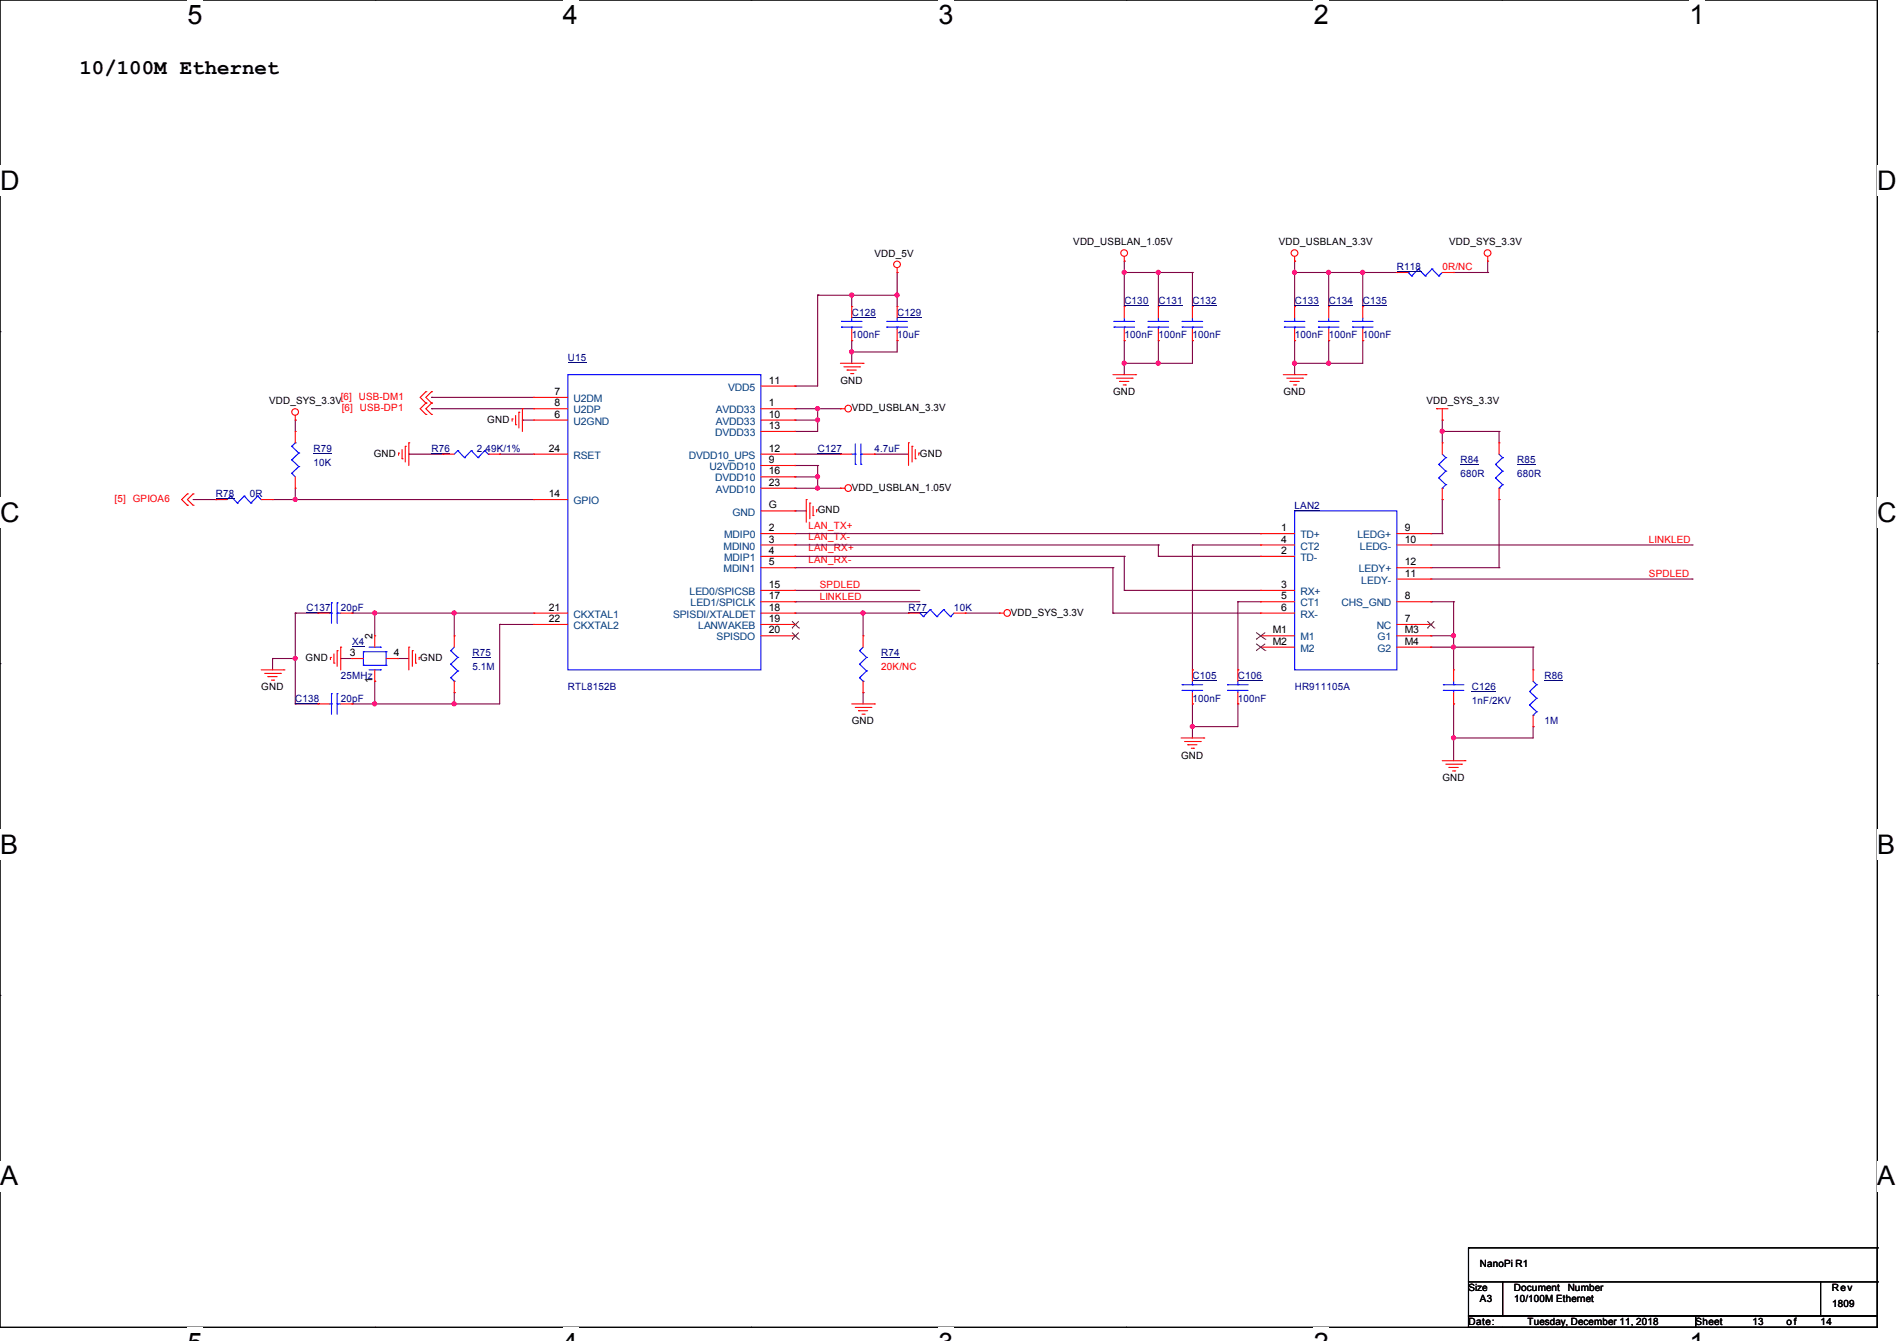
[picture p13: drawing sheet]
<svg xmlns="http://www.w3.org/2000/svg" width="297mm" height="210mm" viewBox="0 0 297 210" stroke-linecap="round" stroke-linejoin="round" font-family="sans-serif">
<defs><g id="words">
<g font-size="4.2">
<text x="29.4" y="3.8">5</text>
<text x="88.1" y="3.8">4</text>
<text x="146.9" y="3.8">3</text>
<text x="205.7" y="3.8">2</text>
<text x="264.5" y="3.8">1</text>
<text x="0" y="29.8">D</text>
<text x="293.9" y="29.8">D</text>
<text x="0" y="81.7">C</text>
<text x="293.9" y="81.7">C</text>
<text x="0" y="133.7">B</text>
<text x="293.9" y="133.7">B</text>
<text x="0" y="185.6">A</text>
<text x="293.9" y="185.6">A</text>
</g>
<text font-size="3.3" x="12.4" y="11.6">10/100M Ethernet</text>
<g font-size="1.6">
<text x="136.9" y="40.2">VDD_5V</text>
<text x="168" y="38.4">VDD_USBLAN_1.05V</text>
<text x="200.2" y="38.4">VDD_USBLAN_3.3V</text>
<text x="226.9" y="38.4">VDD_SYS_3.3V</text>
<text x="42.1" y="63.3">VDD_SYS_3.3V</text>
<text x="86.8" y="65.4">6</text>
<text x="86.8" y="61.8">7</text>
<text x="86.8" y="63.6">8</text>
<text x="120.4" y="63.6">1</text>
<text x="120.4" y="65.4">10</text>
<text x="120.4" y="60.1">11</text>
<text x="131.6" y="60.1">GND</text>
<text x="133.4" y="64.4">VDD_USBLAN_3.3V</text>
<text x="174.3" y="61.9">GND</text>
<text x="200.9" y="61.9">GND</text>
<text x="223.3" y="63.3">VDD_SYS_3.3V</text>
<text x="58.5" y="71.5">GND</text>
<text x="76.3" y="66.2">GND</text>
<text x="85.9" y="70.7">24</text>
<text x="120.4" y="70.7">12</text>
<text x="120.4" y="67.2">13</text>
<text x="144" y="71.5">GND</text>
<text x="85.9" y="77.9">14</text>
<text x="120.4" y="72.5">9</text>
<text x="120.4" y="74.3">16</text>
<text x="120.4" y="76.1">23</text>
<text x="133.4" y="76.8">VDD_USBLAN_1.05V</text>
<text x="120.4" y="83.2">2</text>
<text x="120.4" y="79.6">G</text>
<text x="128" y="80.4">GND</text>
<text x="200.6" y="83.2">1</text>
<text x="219.9" y="83.2">9</text>
<text x="120.4" y="85">3</text>
<text x="120.4" y="86.7">4</text>
<text x="120.4" y="88.5">5</text>
<text x="200.6" y="85">4</text>
<text x="200.6" y="86.7">2</text>
<text x="219.9" y="88.5">12</text>
<text x="219.9" y="85">10</text>
<text x="85.9" y="95.6">21</text>
<text x="120.4" y="92.1">15</text>
<text x="120.4" y="93.9">17</text>
<text x="120.4" y="95.6">18</text>
<text x="200.6" y="92.1">3</text>
<text x="200.6" y="93.9">5</text>
<text x="200.6" y="95.6">6</text>
<text x="219.9" y="93.9">8</text>
<text x="219.9" y="90.3">11</text>
<text x="58.3" y="100.1" transform="rotate(-90 58.3 100.1)">2</text>
<text x="85.9" y="97.4">22</text>
<text x="120.4" y="97.4">19</text>
<text x="120.4" y="99.2">20</text>
<text x="158.3" y="96.4">VDD_SYS_3.3V</text>
<text x="199.3" y="99.2">M1</text>
<text x="199.3" y="101">M2</text>
<text x="219.9" y="101">M4</text>
<text x="219.9" y="99.2">M3</text>
<text x="219.9" y="97.4">7</text>
<text x="47.8" y="103.5">GND</text>
<text x="54.8" y="102.7">3</text>
<text x="58.3" y="107" transform="rotate(-90 58.3 107)">1</text>
<text x="61.7" y="102.7">4</text>
<text x="65.8" y="103.5">GND</text>
<text x="40.9" y="108.1">GND</text>
<text x="133.4" y="113.5">GND</text>
<text x="184.9" y="118.8">GND</text>
<text x="225.8" y="122.3">GND</text>
<text x="229.9" y="202.2">Size</text>
<text x="231.7" y="198.5">NanoPi R1</text>
<text x="231.7" y="204">A3</text>
<text x="237" y="202.2">Document</text>
<text x="237" y="204">10/100M Ethernet</text>
<text x="245.4" y="202.2">Number</text>
<text x="286.8" y="202.2">Rev</text>
<text x="229.9" y="207.5">Date:</text>
<text x="239.2" y="207.5">Tuesday, December 11, 2018</text>
<text x="265.5" y="207.5">Sheet</text>
<text x="274.4" y="207.5">13</text>
<text x="279.7" y="207.5">o f</text>
<text x="285" y="207.5">14</text>
<text x="286.8" y="204.7">1809</text>
</g>
<g font-size="1.6" fill="#000080">
<text x="176" y="47.7">C130</text>
<text x="181.4" y="47.7">C131</text>
<text x="186.7" y="47.7">C132</text>
<text x="202.7" y="47.7">C133</text>
<text x="208" y="47.7">C134</text>
<text x="213.4" y="47.7">C135</text>
<text x="218.7" y="42.3">R118</text>
<text x="133.4" y="49.4">C128</text>
<text x="133.4" y="53">100nF</text>
<text x="140.5" y="49.4">C129</text>
<text x="140.5" y="53">10uF</text>
<text x="176" y="53">100nF 100nF 100nF</text>
<text x="202.7" y="53">100nF 100nF 100nF</text>
<text x="88.9" y="56.6">U15</text>
<text x="49.1" y="70.8">R79</text>
<text x="67.6" y="70.8">R76</text>
<text x="74.7" y="70.8">2.49K/1%</text>
<text x="128" y="70.8">C127</text>
<text x="136.9" y="70.8">4.7uF</text>
<text x="33.8" y="77.9">R78</text>
<text x="39.1" y="77.9">0R</text>
<text x="49.1" y="72.9">10K</text>
<text x="228.7" y="72.6">R84</text>
<text x="228.7" y="74.7">680R</text>
<text x="237.5" y="72.6">R85</text>
<text x="237.5" y="74.7">680R</text>
<text x="202.7" y="79.7">LAN2</text>
<text x="48" y="95.7">C137</text>
<text x="53.3" y="95.7">20pF</text>
<text x="142.2" y="95.7">R77</text>
<text x="149.4" y="95.7">10K</text>
<text x="55.1" y="101">X4</text>
<text x="53.3" y="106.3">25MHz</text>
<text x="74" y="102.8">R75</text>
<text x="74" y="104.9">5.1M</text>
<text x="138" y="102.8">R74</text>
<text x="186.7" y="106.3">C105</text>
<text x="193.8" y="106.3">C106</text>
<text x="241.8" y="106.3">R86</text>
<text x="46.2" y="109.9">C138</text>
<text x="53.3" y="109.9">20pF</text>
<text x="88.9" y="108.1">RTL8152B</text>
<text x="186.7" y="109.9">100nF</text>
<text x="193.8" y="109.9">100nF</text>
<text x="202.7" y="108.1">HR911105A</text>
<text x="230.4" y="108.1">C126</text>
<text x="230.4" y="110.2">1nF/2KV</text>
<text x="241.8" y="113.5">1M</text>
</g>
<g font-size="1.6" fill="#f00">
<text x="225.8" y="42.3">0R/NC</text>
<text x="53.3" y="62.6">[6]</text>
<text x="53.5" y="64.4">[6]</text>
<text x="56.2" y="62.6">USB-DM1</text>
<text x="56.3" y="64.4">USB-DP1</text>
<text x="18" y="78.6">[5]</text>
<text x="20.8" y="78.6">GPIOA6</text>
<text x="126.6" y="82.8">LAN_TX+</text>
<text x="126.6" y="88.1">LAN_RX-</text>
<text x="126.6" y="86.4">LAN_RX+</text>
<text x="126.6" y="84.6">LAN_TX-</text>
<text x="258.2" y="85">LINKLED</text>
<text x="128.4" y="93.9">LINKLED</text>
<text x="128.4" y="92.1">SPDLED</text>
<text x="258.2" y="90.3">SPDLED</text>
<text x="138" y="104.9">20K/NC</text>
</g>
<g font-size="1.6" fill="#004080">
<text x="89.8" y="63">U2DM</text>
<text x="89.8" y="64.7">U2DP</text>
<text x="112.1" y="64.7">AVDD33</text>
<text x="114" y="61.2">VDD5</text>
<text x="89.8" y="66.5">U2GND</text>
<text x="89.8" y="71.8">RSET</text>
<text x="107.8" y="71.8">DVDD10_UPS</text>
<text x="112" y="68.3">DVDD33</text>
<text x="112.1" y="66.5">AVDD33</text>
<text x="111.1" y="73.6">U2VDD10</text>
<text x="112" y="75.4">DVDD10</text>
<text x="112.1" y="77.2">AVDD10</text>
<text x="89.8" y="79">GPIO</text>
<text x="114.7" y="80.7">GND</text>
<text x="113.3" y="86.1">MDIN0</text>
<text x="113.3" y="89.6">MDIN1</text>
<text x="113.4" y="84.3">MDIP0</text>
<text x="113.4" y="87.8">MDIP1</text>
<text x="203.6" y="84.3">TD+</text>
<text x="203.6" y="86.1">CT2</text>
<text x="203.6" y="87.8">TD-</text>
<text x="212.5" y="84.3">LEDG+</text>
<text x="212.7" y="89.6">LEDY+</text>
<text x="212.9" y="86.1">LEDG-</text>
<text x="108" y="93.2">LED0/SPICSB</text>
<text x="108.1" y="95">LED1/SPICLK</text>
<text x="203.6" y="93.2">RX+</text>
<text x="203.6" y="95">CT1</text>
<text x="210" y="95">CHS_GND</text>
<text x="213.1" y="91.4">LEDY-</text>
<text x="89.8" y="96.7">CKXTAL1</text>
<text x="89.8" y="98.5">CKXTAL2</text>
<text x="105.4" y="96.7">SPISDI/XTALDET</text>
<text x="109.3" y="98.5">LANWAKEB</text>
<text x="112.2" y="100.3">SPISDO</text>
<text x="203.6" y="96.7">RX-</text>
<text x="203.6" y="100.3">M1</text>
<text x="215.5" y="98.5">NC</text>
<text x="215.7" y="100.3">G1</text>
<text x="203.6" y="102.1">M2</text>
<text x="215.7" y="102.1">G2</text>
</g>
</g></defs>
<path d="M0 0h293.9v207.9h-293.9z" fill="none" stroke="#000" stroke-width=".17"/>
<g fill="#fff">
<path d="M29.4 0h2.3v4.7h-2.3z"/>
<path d="M29.4 207.9h2.3v2.1h-2.3z"/>
</g>
<path d="M58.8 0h.1M58.8 207.9h.1" fill="none" stroke="#000" stroke-width=".17"/>
<g fill="#fff">
<path d="M88.1 0h2.4v4.7h-2.4z"/>
<path d="M88.1 207.9h2.4v2.1h-2.4z"/>
</g>
<path d="M117.6 0h.1M117.6 207.9h.1" fill="none" stroke="#000" stroke-width=".17"/>
<g fill="#fff">
<path d="M146.9 0h2.4v4.7h-2.4z"/>
<path d="M146.9 207.9h2.4v2.1h-2.4z"/>
</g>
<path d="M176.3 0h.1M176.3 207.9h.1" fill="none" stroke="#000" stroke-width=".17"/>
<g fill="#fff">
<path d="M205.7 0h2.4v4.7h-2.4z"/>
<path d="M205.7 207.9h2.4v2.1h-2.4z"/>
</g>
<path d="M235.1 0h.1M235.1 207.9h.1" fill="none" stroke="#000" stroke-width=".17"/>
<g fill="#fff">
<path d="M264.5 0h2.4v4.7h-2.4z"/>
<path d="M264.5 207.9h2.4v2.1h-2.4z"/>
<path d="M0 26h3v4.7h-3z"/>
<path d="M293.9 26h3.1v4.7h-3.1z"/>
<path d="M0 77.9h3v4.7h-3z"/>
<path d="M293.9 77.9h3.1v4.7h-3.1z"/>
</g>
<path d="M0 51.9h.1M293.9 51.9h.1" fill="none" stroke="#000" stroke-width=".17"/>
<g fill="#fff">
<path d="M0 129.9h2.8v4.7h-2.8z"/>
<path d="M293.9 129.9h2.9v4.7h-2.9z"/>
</g>
<path d="M0 103.9h.1M293.9 103.9h.1" fill="none" stroke="#000" stroke-width=".17"/>
<g fill="#fff">
<path d="M-.1 181.8h2.9v4.8h-2.9z"/>
<path d="M293.8 181.8h3v4.8h-3z"/>
</g>
<g fill="none" stroke="#000" stroke-width=".17">
<path d="M0 155.9h.1M293.9 155.9h.1M229.9 195.4h.1M229.9 195.4v5.3M229.9 195.4h64M293.9 195.4h.1M293.9 195.4v5.3M229.9 200.7h5.3v5.4h-5.3zM229.9 206.1h35.6v1.8h-35.6zM235.2 200.7h49.8v5.4h-49.8zM265.5 206.1h28.4v1.8h-28.4zM285 200.7h8.9v5.4h-8.9z"/>
<path d="M293.9 200.7h.1"/>
</g>
<g fill="none" stroke="#800040" stroke-width=".17">
<path d="M128 46.2h.1M128 46.2v14.3h-3.5M128 46.2h12.5M133.3 55.1h.1M133.3 46.2h.1M133.3 53.3h.1M133.3 46.2v1.8M133.3 53.3v3.6M140.5 53.3h.1M140.5 46.2h.1M140.5 42.7h.1M140.5 42.7v5.3"/>
<path d="M140.5 53.3v1.8h-7.2M176 42.7h.1M176 56.9h.1M176 40.9h.1M176 53.3h.1M176 40.9v7.1M176 53.3v5.4M176 42.7h10.7M181.4 56.9h.1M181.4 42.7h.1M181.4 53.3h.1M181.4 42.7v5.3"/>
<path d="M181.4 53.3v3.6M186.7 42.7h.1M186.7 53.3h.1M186.7 53.3v3.6h-10.7M186.7 42.7v5.3M202.7 42.7h.1M202.7 40.9h.1M202.7 56.9h.1M202.7 53.3h.1M202.7 40.9v7.1M202.7 53.3v5.4M202.7 42.7h16"/>
<path d="M208 42.7h.1M208 56.9h.1M208 53.3h.1M208 42.7v5.3M208 53.3v3.6M213.4 42.7h.1M213.4 53.3h.1M213.4 42.7v5.3M213.4 53.3v3.6h-10.7M227.6 42.7h.1M227.6 42.7h5.3M232.9 42.7h.1"/>
<path d="M232.9 40.9v1.8M30.2 78.2h3.6M33.8 78.2h.1M42.7 78.2h40.9M46.2 78.2h.1M46.2 65.8h.1M46.2 65.8v1.8M46.2 76.5v1.7M64 71.1h.1M64 71.1h5.3M67.6 64h.1M67.6 62.2h.1"/>
<path d="M67.6 64h16M67.6 62.2h16M78.2 71.1h.1M78.2 71.1h5.4M81.8 65.8h.1M81.8 65.8h1.8M124.5 60.5h.1M124.5 67.6h.1M124.5 65.8h.1M124.5 74.7h.1M124.5 76.5h.1M124.5 71.1h.1"/>
<path d="M124.5 72.9h.1M124.5 64h.1M124.5 64h7.1M124.5 65.8h3.5M124.5 71.1h7.1M124.5 76.5h7.1M124.5 74.7h3.5M124.5 72.9h3.5M128 72.9h.1M128 64h.1M128 65.8h.1M128 76.5h.1"/>
<path d="M128 74.7h.1M128 64v3.6h-3.5M128 72.9v3.6M136.9 71.1h.1M136.9 71.1h5.3M225.8 67.6h.1M225.8 65.8h.1M225.8 78.2h.1M225.8 67.6h8.9M225.8 65.8v3.5M225.8 78.2v5.4M234.7 67.6h.1"/>
<path d="M234.7 78.2h.1M234.7 67.6v1.7M234.7 78.2v10.7M46.2 96h.1M46.2 96h3.6M46.2 96v14.2M55.1 96h.1M55.1 96h28.5M58.7 96h.1M58.7 96v3.6M71.1 96h.1M71.1 96v3.6"/>
<path d="M78.2 97.8h.1M78.2 97.8v12.4h-23.1M78.2 97.8h5.4M124.5 88.9h.1M124.5 87.1h.1M124.5 85.3h.1M124.5 96h.1M124.5 94.2h.1M124.5 92.5h.1M124.5 80h.1M124.5 88.9h49.7M124.5 87.1h51.5"/>
<path d="M124.5 85.3h56.9M124.5 83.6h72.9M124.5 94.2h19.5M124.5 96h17.7M124.5 92.5h19.5M124.5 80h1.7M135.1 96h.1M135.1 96v3.6M151.1 96h.1M151.1 96h5.4M174.2 96h.1M174.2 88.9h.1"/>
<path d="M174.2 96h23.2M174.2 88.9v7.1M176 92.5h.1M176 87.1h.1M176 92.5h21.4M176 87.1v5.4M181.4 87.1h.1M181.4 85.3h.1M181.4 87.1h16M181.4 85.3v1.8M186.7 85.3h.1M186.7 85.3h10.7"/>
<path d="M186.7 85.3v19.6M193.8 94.2h.1M193.8 94.2h3.6M193.8 94.2v10.7M197.4 83.6h.1M224 99.6h.1M224 94.2h.1M224 88.9h10.7M224 85.3h40.9M224 90.7h40.9M224 99.6h3.6M224 83.6h1.8"/>
<path d="M224 94.2h3.6M225.8 83.6h.1M227.6 94.2h.1M227.6 99.6h.1M227.6 94.2v10.7M234.7 88.9h.1M264.9 85.3h.1M264.9 90.7h.1M42.7 103.1h.1M42.7 103.1h3.5M42.7 103.1v1.8M46.2 110.2h.1"/>
<path d="M46.2 103.1h.1M46.2 110.2h3.6M53.3 103.1h.1M53.3 103.1h1.8M55.1 110.2h.1M58.7 106.7h.1M58.7 110.2h.1M58.7 106.7v3.5M62.2 103.1h.1M62.2 103.1h1.8M71.1 110.2h.1M71.1 108.5h.1"/>
<path d="M71.1 108.5v1.7M135.1 108.5h.1M135.1 108.5v1.7M186.7 113.8h.1M186.7 110.2h.1M186.7 104.9h.1M186.7 110.2v5.4M193.8 110.2h.1M193.8 104.9h.1M193.8 110.2v3.6h-7.1M224 101.3h.1M224 101.3h16"/>
<path d="M227.6 115.6h.1M227.6 101.3h.1M227.6 110.2h.1M227.6 110.2v8.9M240 101.3h.1M240 113.8h.1M240 101.3v3.6M240 113.8v1.8h-12.4"/>
</g>
<g fill="#f0f" stroke="#f0f" stroke-width=".17">
<circle cx="227.6" cy="99.5" r=".32"/>
<circle cx="71.1" cy="96" r=".32"/>
<circle cx="71.1" cy="110.2" r=".32"/>
<circle cx="58.7" cy="96" r=".32"/>
<circle cx="135.1" cy="96" r=".32"/>
<circle cx="133.3" cy="55.1" r=".32"/>
<circle cx="140.4" cy="46.2" r=".32"/>
<circle cx="133.3" cy="46.2" r=".32"/>
<circle cx="202.7" cy="42.7" r=".32"/>
<circle cx="213.3" cy="42.7" r=".32"/>
<circle cx="208" cy="42.7" r=".32"/>
<circle cx="128" cy="76.4" r=".32"/>
<circle cx="128" cy="74.7" r=".32"/>
<circle cx="181.3" cy="56.9" r=".32"/>
<circle cx="181.3" cy="42.7" r=".32"/>
<circle cx="176" cy="42.7" r=".32"/>
<circle cx="176" cy="56.9" r=".32"/>
<circle cx="208" cy="56.9" r=".32"/>
<circle cx="202.7" cy="56.9" r=".32"/>
<circle cx="128" cy="65.8" r=".32"/>
<circle cx="128" cy="64" r=".32"/>
<circle cx="46.2" cy="78.2" r=".32"/>
<circle cx="227.6" cy="101.3" r=".32"/>
<circle cx="227.6" cy="115.5" r=".32"/>
<circle cx="186.7" cy="113.8" r=".32"/>
<circle cx="225.8" cy="67.5" r=".32"/>
<circle cx="58.7" cy="110.2" r=".32"/>
<circle cx="46.2" cy="103.1" r=".32"/>
</g>
<g fill="none" stroke="#f00" stroke-width=".17">
<path d="M131.6 56.9h3.5M132.1 57.4h2.5M132.6 58h.1M132.6 58h1.5M133.2 58.5h.3M133.3 53.3h.1M133.3 48h.1M133.3 48v1.8M133.3 51.6v1.7M133.5 58.5h.1M134.6 57.4h.1M135.1 56.9h.1"/>
<path d="M140.5 42.7h.1M140.5 42v.7M174.2 58.7h3.6M174.8 59.2h2.4M175.3 59.7h.1M175.3 59.7h1.4M176 40.9h.1M176 53.3h.1M176 48h.1M176 40.2v.7M176 48v1.8M176 51.6v1.7"/>
<path d="M177.2 59.2h.1M177.8 58.7h.1M200.9 58.7h3.6M201.5 59.2h2.4M202 59.7h.1M202 59.7h1.4M202.7 40.9h.1M202.7 53.3h.1M202.7 48h.1M202.7 40.2v.7M202.7 48v1.8M202.7 51.6v1.7"/>
<path d="M203.9 59.2h.1M204.5 58.7h.1M208 53.3h.1M208 48h.1M208 48v1.8M208 51.6v1.7M232.9 40.9h.1M232.9 40.2v.7M29.3 79.1h.1M29.3 77.3h.1M29.3 77.3l-.9 .9 .9 .9M30.2 79.1h.1"/>
<path d="M30.2 77.3h.1M30.2 77.3l-.9 .9 .9 .9M33.8 78.2h.1M33.8 78.2h1.8M40.9 78.2h1.8M42.7 78.2h.1M46.2 65.8h.1M46.2 76.5h.1M46.2 67.6h.1M46.2 65.1v.7M46.2 67.6v1.7M46.2 74.7v1.8"/>
<path d="M62.4 71h.1M62.4 71v.3M62.9 71.8h.1M62.9 70.4v1.4M63.5 69.9h.1M63.5 69.9v2.4M64 69.3h.1M64 69.3v3.6M66.7 63.1h.1M66.7 64.9h.1M66.7 61.3h.1M66.7 63.1l-.9 .9 .9 .9"/>
<path d="M66.7 61.3l-.9 .9 .9 .9M67.6 63.1h.1M67.6 64.9h.1M67.6 61.3h.1M67.6 63.1l-.9 .9 .9 .9M67.6 61.3l-.9 .9 .9 .9M80.2 65.6h.1M80.2 65.6v.4M80.7 66.5h.1M80.7 65.1v1.4M81.2 64.6h.1M81.2 64.6v2.4"/>
<path d="M81.8 64h.1M81.8 64v3.6M126.2 78.2h.1M126.2 78.2v3.6M126.8 78.8h.1M126.8 78.8v2.4M127.3 79.3v1.4M127.8 79.8h.1M127.8 79.8v.4M131.6 64h.1M131.6 76.5h.1M131.6 64h.7"/>
<path d="M131.6 76.5h.7M142.2 69.3h.1M142.2 69.3v3.6M142.8 69.9h.1M142.8 69.9v2.4M143.3 71.8h.1M143.3 70.4v1.4M143.8 71h.1M143.8 71v.3M175.9 60.3h.3M176.2 60.3h.1M202.5 60.3h.4"/>
<path d="M202.9 60.3h.1M224.9 64h.1M224.9 64h1.8M225.8 65.8h.1M225.8 64v1.8M127.3 80.7h.1M156.5 96h.1M156.5 96h.7M197.4 83.6h.1M197.4 85.3h.1M197.4 87.1h.1M197.4 92.5h.1"/>
<path d="M197.4 94.2h.1M197.4 96h.1M197.4 99.6h.1M197.4 96h5.3M197.4 83.6h5.3M197.4 85.3h5.3M197.4 87.1h5.3M197.4 92.5h5.3M197.4 94.2h5.3M197.4 99.6h5.3M218.7 83.6h5.3M218.7 85.3h5.3"/>
<path d="M218.7 94.2h5.3M218.7 99.6h5.3M218.7 97.8h5.3M218.7 90.7h5.3M218.7 88.9h5.3M224 99.6h.1M224 97.8h.1M224 94.2h.1M224 90.7h.1M224 88.9h.1M224 85.3h.1M224 83.6h.1"/>
<path d="M40.9 104.9h3.5M41.4 105.5h2.5M42 106h.1M42 106h1.4M42.5 106.5h.3M42.8 106.5h.1M43.9 105.5h.1M44.4 104.9h.1M51.7 103h.1M51.7 103v.3M52.3 103.8h.1M52.3 102.4v1.4"/>
<path d="M52.8 101.9h.1M52.8 101.9v2.5M53.3 101.3h.1M53.3 101.3v3.6M64 101.3h.1M64 101.3v3.6M64.6 101.9h.1M64.6 101.9v2.5M65.1 103.8h.1M65.1 102.4v1.4M65.6 103h.1M65.6 103v.3"/>
<path d="M133.3 110.2h3.6M133.9 110.8h2.5M134.4 111.3h.1M134.4 111.3h1.4M135 111.8h.3M135.3 111.8h.1M136.4 110.8h.1M136.9 110.2h.1M184.9 115.6h3.6M185.5 116.1h2.4M186 116.6h.1M186 116.6h1.4"/>
<path d="M186.5 117.2h.4M186.7 110.2h.1M186.7 104.9h.1M186.7 104.9v1.8M186.7 108.5v1.7M186.9 117.2h.1M187.9 116.1h.1M188.5 115.6h.1M197.4 101.3h.1M197.4 101.3h5.3M218.7 101.3h5.3M224 101.3h.1"/>
<path d="M225.8 119.1h3.6M226.4 119.7h2.4M228.8 119.7h.1M229.4 119.1h.1M226.9 120.2h.1M226.9 120.2h1.4M227.4 120.7h.4M227.8 120.7h.1"/>
<circle cx="176" cy="39.6" r=".52"/>
<circle cx="202.7" cy="39.6" r=".52"/>
<circle cx="232.9" cy="39.6" r=".52"/>
<circle cx="140.5" cy="41.4" r=".52"/>
<circle cx="46.2" cy="64.5" r=".52"/>
<circle cx="132.8" cy="64" r=".52"/>
<circle cx="132.8" cy="76.4" r=".52"/>
<circle cx="157.7" cy="96" r=".52"/>
</g>
<g fill="none" stroke="#00f" stroke-width=".17">
<path d="M131.7 50.3h.1M131.7 51.2h.1M131.7 50.3h3.3M131.7 51.2h3.3M133.3 51.2h.1M133.3 50.3h.1M133.3 49.8v.5M133.3 51.2v.4M174.4 50.3h.1M174.4 51.2h.1M174.4 50.3h3.2M174.4 51.2h3.2"/>
<path d="M176 51.2h.1M176 50.3h.1M176 49.8v.5M176 51.2v.4M201.1 50.3h.1M201.1 51.2h.1M201.1 50.3h3.2M201.1 51.2h3.2M202.7 51.2h.1M202.7 50.3h.1M202.7 49.8v.5M202.7 51.2v.4"/>
<path d="M206.4 50.3h.1M206.4 51.2h.1M206.4 50.3h3.2M206.4 51.2h3.2M208 51.2h.1M208 50.3h.1M208 49.8v.5M208 51.2v.4M36.1 77.7h.1M36.1 77.7l-.5 .5M36.1 77.7l1.1 1.1M37.2 78.8h.1"/>
<path d="M38.2 77.7h.1M38.2 77.7l-1 1.1M38.2 77.7l1.1 1.1M39.3 78.8h.1M40.3 77.7h.1M40.3 77.7l-1 1.1M40.3 77.7l.6 .5M40.9 78.2h.1M45.7 74.1h.1M45.7 72h.1M45.7 69.9h.1M45.7 74.1l.5 .6"/>
<path d="M45.7 72l1.1 1.1M45.7 69.9l1.1 1.1M46.2 69.3h.1M46.2 69.3l-.5 .6M46.8 73.1h.1M46.8 71h.1M46.8 73.1l-1.1 1M46.8 71l-1.1 1M202.7 80h16v24.9h-16zM56.9 102.1h.1M56.9 104.2h.1M56.9 104.2h3.6"/>
<path d="M56.9 102.1h3.6M56.9 102.1v2.1M57.8 104.9h1.8M57.8 101.3h1.8M59.6 104.9h.1M59.6 101.3h.1M60.5 104.2h.1M60.5 102.1h.1M60.5 102.1v2.1M185.1 107.2h.1M185.1 108.1h.1M185.1 107.2h3.2"/>
<path d="M185.1 108.1h3.2M186.7 108.1h.1M186.7 107.2h.1M186.7 106.7v.5M186.7 108.1v.4"/>
</g>
<path d="M133.3 49.7h3.9M176 47.9h3.8M202.7 47.9h3.8M208 47.9h3.8M33.8 78.1h2.9M49.1 71h2.9M202.7 79.9h4M186.7 106.6h3.8" fill="none" stroke="#000080" stroke-width=".16"/>
<path d="M196.7 99.1l1.4 1M198.1 99.1l-1.4 1M223.5 98.3h.1M223.5 97.3l1 1M224.5 98.3h.1M224.5 97.3l-1 1M196.7 100.1h.1M196.7 101.9h.1M196.7 100.8l1.4 1.1M198.1 100.1h.1M198.1 101.9h.1M198.1 100.8l-1.4 1.1" fill="none" stroke="#804000" stroke-width=".16"/>
<path d="M55.1 101.2h2v.1h-2z" fill="#000080"/>
<g fill="none" stroke="#f00" stroke-width=".17">
<path d="M140.5 53.3h.1M140.5 48h.1M140.5 48v1.8M140.5 51.6v1.7M181.4 53.3h.1M181.4 48h.1M181.4 48v1.8M181.4 51.6v1.7M186.7 53.3h.1M186.7 48h.1M186.7 48v1.8M186.7 51.6v1.7"/>
<path d="M213.4 53.3h.1M213.4 48h.1M213.4 48v1.8M213.4 51.6v1.7M218.7 42.7h.1M218.7 42.7h1.8M225.8 42.7h1.8M227.6 42.7h.1M69.3 71.1h.1M69.3 71.1h1.8M76.5 71.1h1.7M78.2 71.1h.1"/>
<path d="M83.6 65.8h.1M83.6 62.2h.1M83.6 64h.1M83.6 78.2h.1M83.6 71.1h.1M83.6 64h5.3M83.6 65.8h5.3M83.6 62.2h5.3M83.6 71.1h5.3M83.6 78.2h5.3M119.1 64h5.4M119.1 65.8h5.4"/>
<path d="M119.1 72.9h5.4M119.1 60.5h5.4M119.1 71.1h5.4M119.1 67.6h5.4M119.1 74.7h5.4M119.1 76.5h5.4M124.5 64h.1M124.5 72.9h.1M124.5 65.8h.1M124.5 60.5h.1M124.5 71.1h.1M124.5 67.6h.1"/>
<path d="M124.5 74.7h.1M124.5 76.5h.1M131.6 71.1h.1M131.6 71.1h1.7M135.1 71.1h1.8M136.9 71.1h.1M225.8 69.3h.1M225.8 78.2h.1M225.8 69.3v1.8M225.8 76.5v1.7M234.7 69.3h.1M234.7 78.2h.1"/>
<path d="M234.7 69.3v1.8M234.7 76.5v1.7M49.8 96h.1M49.8 96h1.8M53.3 96h1.8M55.1 96h.1M58.7 99.6h.1M58.7 99.6v1.7M71.1 99.6h.1M71.1 99.6v1.7M83.6 96h.1M83.6 97.8h.1"/>
<path d="M83.6 96h5.3M83.6 97.8h5.3M119.1 83.6h5.4M119.1 85.3h5.4M119.1 87.1h5.4M119.1 88.9h5.4M119.1 92.5h5.4M119.1 94.2h5.4M119.1 96h5.4M119.1 97.8h5.4M119.1 99.6h5.4M119.1 80h5.4"/>
<path d="M124.5 83.6h.1M124.5 85.3h.1M124.5 87.1h.1M124.5 88.9h.1M124.5 92.5h.1M124.5 94.2h.1M124.5 96h.1M124.5 97.8h.1M124.5 99.6h.1M124.5 80h.1M135.1 99.6h.1M135.1 99.6v1.7"/>
<path d="M142.2 96h.1M142.2 96h1.8M149.4 96h1.7M151.1 96h.1M49.8 110.2h.1M49.8 110.2h1.8M53.3 110.2h1.8M55.1 103.1h.1M55.1 110.2h.1M55.1 103.1h1.8M58.7 106.7h.1M58.7 104.9v1.8"/>
<path d="M60.5 103.1h1.7M62.2 103.1h.1M71.1 108.5h.1M71.1 106.7v1.8M135.1 108.5h.1M135.1 106.7v1.8M193.8 110.2h.1M193.8 104.9h.1M193.8 104.9v1.8M193.8 108.5v1.7M227.6 110.2h.1M227.6 104.9h.1"/>
<path d="M227.6 104.9v1.8M227.6 108.5v1.7M240 104.9h.1M240 113.8h.1M240 104.9v1.8M240 112v1.8"/>
</g>
<g fill="none" stroke="#00f" stroke-width=".17">
<path d="M88.9 58.7h30.2v46.2h-30.2zM138.9 50.3h.1M138.9 51.2h.1M138.9 50.3h3.2M138.9 51.2h3.2M140.5 51.2h.1M140.5 50.3h.1M140.5 49.8v.5M140.5 51.2v.4M179.7 50.3h.1M179.7 51.2h.1M179.7 50.3h3.3"/>
<path d="M179.7 51.2h3.3M181.4 51.2h.1M181.4 50.3h.1M181.4 49.8v.5M181.4 51.2v.4M185.1 50.3h.1M185.1 51.2h.1M185.1 50.3h3.2M185.1 51.2h3.2M186.7 51.2h.1M186.7 50.3h.1M186.7 49.8v.5"/>
<path d="M186.7 51.2v.4M211.8 50.3h.1M211.8 51.2h.1M211.8 50.3h3.2M211.8 51.2h3.2M213.4 51.2h.1M213.4 50.3h.1M213.4 49.8v.5M213.4 51.2v.4M220.5 42.7h.1M220.5 42.7l.5 .5M221 43.2h.1"/>
<path d="M222.1 42.1h.1M222.1 42.1l1 1.1M222.1 42.1l-1.1 1.1M223.1 43.2h.1M224.2 42.1h.1M224.2 42.1l1.1 1.1M224.2 42.1l-1.1 1.1M225.3 43.2h.1M225.8 42.7l-.5 .5M71.7 70.6h.1M71.7 70.6l-.6 .5M71.7 70.6l1 1.1"/>
<path d="M72.7 71.7h.1M73.8 70.6h.1M73.8 70.6l-1.1 1.1M73.8 70.6l1 1.1M74.8 71.7h.1M75.9 70.6h.1M75.9 70.6l-1.1 1.1M75.9 70.6l.6 .5M76.5 71.1h.1M133.3 71.1h.6M133.9 72.7h.1M133.9 71.1h.1"/>
<path d="M133.9 69.5v3.2M134.8 71.1h.1M134.8 72.7h.1M134.8 71.1h.3M134.8 69.5v3.2M225.3 72.7h.1M225.3 74.8h.1M225.3 72.7l1.1 1.1M225.3 74.8l1.1 1.1M225.8 76.5h.1M225.8 71.1l.6 .6M226.4 71.7h.1"/>
<path d="M226.4 73.8h.1M226.4 75.9h.1M226.4 71.7l-1.1 1M226.4 73.8l-1.1 1M226.4 75.9l-.6 .6M234.1 72.7h.1M234.1 74.8h.1M234.1 72.7l1.1 1.1M234.1 74.8l1.1 1.1M234.7 76.5h.1M234.7 71.1l.5 .6M235.2 71.7h.1"/>
<path d="M235.2 73.8h.1M235.2 75.9h.1M235.2 71.7l-1.1 1M235.2 73.8l-1.1 1M235.2 75.9l-.5 .6M51.6 96h.3M51.9 96h.1M51.9 94.4h.1M51.9 94.4v3.2M52.8 94.4h.1M52.8 96h.1M52.8 94.4v3.2"/>
<path d="M52.8 96h.5M144 96h.1M144 96l.6 .6M144.6 96.6h.1M145.6 95.5h.1M145.6 95.5l1.1 1.1M145.6 95.5l-1 1.1M146.7 96.6h.1M147.7 95.5h.1M147.7 95.5l1.1 1.1M147.7 95.5l-1 1.1M148.8 96.6h.1"/>
<path d="M149.4 96l-.6 .6M51.6 110.2h.3M51.9 110.2h.1M51.9 108.6h.1M51.9 108.6v3.2M52.8 108.6h.1M52.8 110.2h.1M52.8 110.2h.5M52.8 108.6v3.2M70.6 101.9h.1M70.6 104h.1M70.6 106.1h.1"/>
<path d="M70.6 101.9l1.1 1.1M70.6 104l1.1 1.1M70.6 106.1l.5 .6M71.1 106.7h.1M71.1 101.3l-.5 .6M71.7 103h.1M71.7 105.1h.1M71.7 103l-1.1 1M71.7 105.1l-1.1 1M134.6 101.9h.1M134.6 104h.1M134.6 106.1h.1"/>
<path d="M134.6 101.9l1.1 1.1M134.6 104l1.1 1.1M134.6 106.1l.5 .6M135.1 106.7h.1M135.1 101.3l-.5 .6M135.7 103h.1M135.7 105.1h.1M135.7 103l-1.1 1M135.7 105.1l-1.1 1M192.2 107.2h.1M192.2 108.1h.1M192.2 107.2h3.2"/>
<path d="M192.2 108.1h3.2M193.8 108.1h.1M193.8 107.2h.1M193.8 106.7v.5M193.8 108.1v.4M226 107.2h.1M226 108.1h.1M226 107.2h3.2M226 108.1h3.2M227.6 108.1h.1M227.6 107.2h.1M227.6 106.7v.5"/>
<path d="M227.6 108.1v.4M239.5 108.3h.1M239.5 110.4h.1M239.5 108.3l1.1 1M239.5 110.4l1.1 1.1M240 112h.1M240 106.7l.6 .5M240.6 107.2h.1M240.6 109.3h.1M240.6 111.5h.1M240.6 107.2l-1.1 1.1M240.6 109.3l-1.1 1.1"/>
<path d="M240.6 111.5l-.6 .5"/>
</g>
<g fill="none" stroke="#000080" stroke-width=".16">
<path d="M88.9 56.8h2.9M140.5 49.7h3.8M181.4 47.9h3.8M186.7 47.9h3.8M213.4 47.9h3.8M218.7 42.6h3.8M67.6 71h2.9M128 71h3.8M228.6 72.8h3M237.5 72.8h3M48 95.9h3.8M142.2 95.9h3"/>
<path d="M46.2 110.1h3.8M74 103h2.9M138 103h2.9M193.8 106.6h3.8M230.4 108.4h3.8M241.8 106.6h2.9"/>
</g>
<path d="M124 98.3h.1M124 97.3l1.1 1M124 99.1l1.1 1M125.1 98.3h.1M125.1 97.3l-1.1 1M125.1 99.1l-1.1 1M124 100.1h.1M125.1 100.1h.1" fill="none" stroke="#804000" stroke-width=".16"/>
<g fill="#f0f" stroke="#f0f" stroke-width=".17">
<circle cx="227.6" cy="99.5" r=".32"/>
<circle cx="71.1" cy="96" r=".32"/>
<circle cx="71.1" cy="110.2" r=".32"/>
<circle cx="58.7" cy="96" r=".32"/>
<circle cx="135.1" cy="96" r=".32"/>
<circle cx="133.3" cy="55.1" r=".32"/>
<circle cx="140.4" cy="46.2" r=".32"/>
<circle cx="133.3" cy="46.2" r=".32"/>
<circle cx="202.7" cy="42.7" r=".32"/>
<circle cx="213.3" cy="42.7" r=".32"/>
<circle cx="208" cy="42.7" r=".32"/>
<circle cx="128" cy="76.4" r=".32"/>
<circle cx="128" cy="74.7" r=".32"/>
<circle cx="181.3" cy="56.9" r=".32"/>
<circle cx="181.3" cy="42.7" r=".32"/>
<circle cx="176" cy="42.7" r=".32"/>
<circle cx="176" cy="56.9" r=".32"/>
<circle cx="208" cy="56.9" r=".32"/>
<circle cx="202.7" cy="56.9" r=".32"/>
<circle cx="128" cy="65.8" r=".32"/>
<circle cx="128" cy="64" r=".32"/>
<circle cx="46.2" cy="78.2" r=".32"/>
<circle cx="227.6" cy="101.3" r=".32"/>
<circle cx="227.6" cy="115.5" r=".32"/>
<circle cx="186.7" cy="113.8" r=".32"/>
<circle cx="225.8" cy="67.5" r=".32"/>
<circle cx="58.7" cy="110.2" r=".32"/>
<circle cx="46.2" cy="103.1" r=".32"/>
</g>
<use href="#words"/>
</svg>
